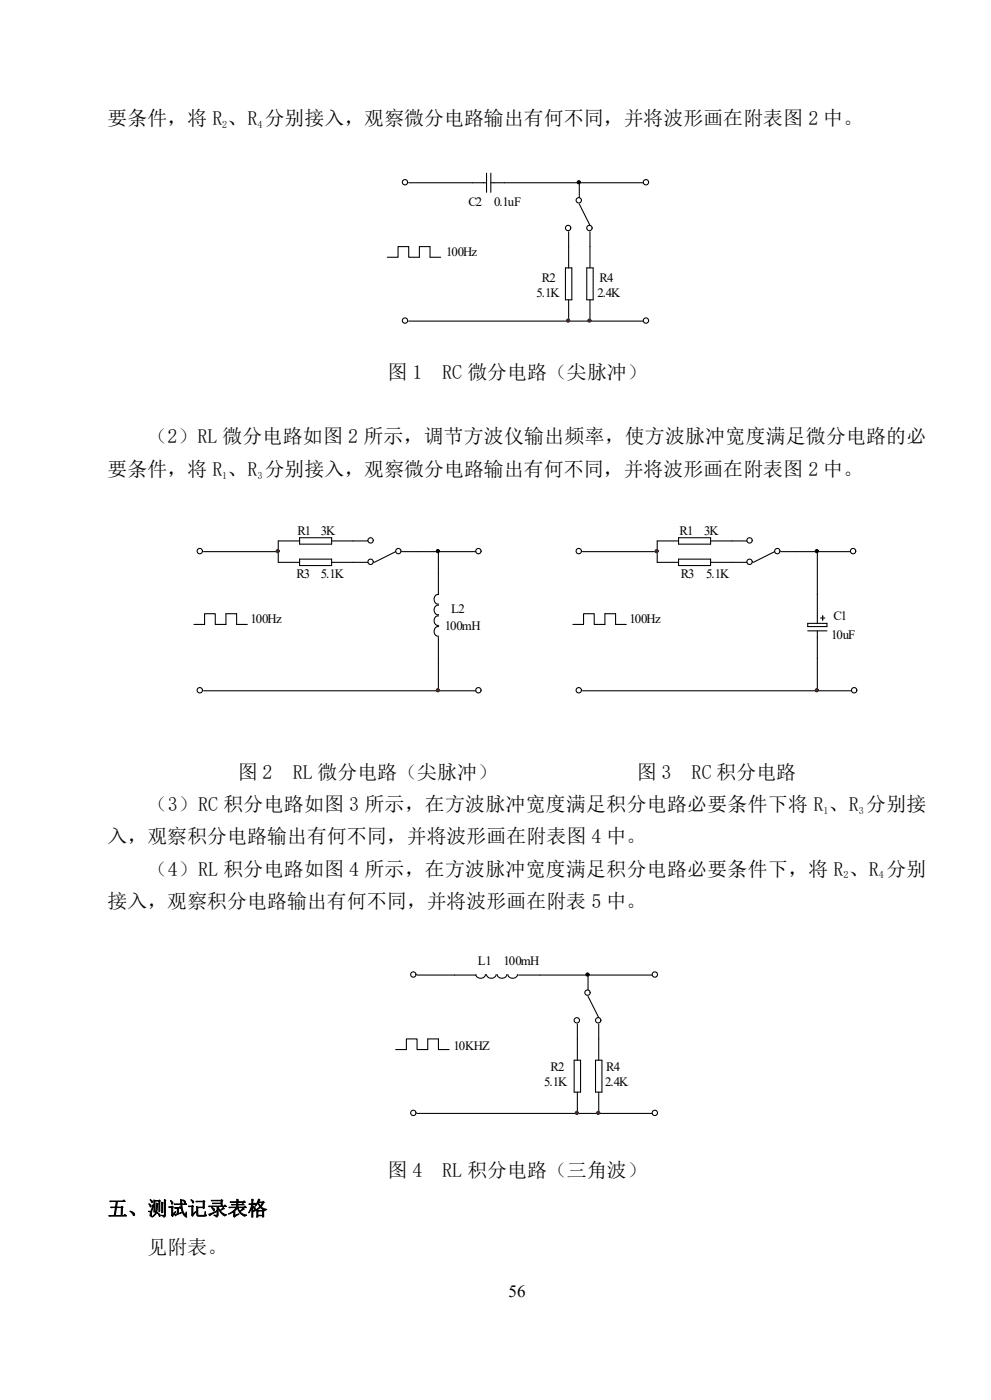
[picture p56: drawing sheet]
<svg xmlns="http://www.w3.org/2000/svg" width="184mm" height="260mm" viewBox="0 0 184 260" stroke-linecap="round" stroke-linejoin="round" font-family="sans-serif">
<defs><g id="words">
<g font-size="3.7">
<text x="20" y="23.3">要条件，将 R 、R 分别接入，观察微分电路输出有何不同，并将波形画在附表图 2 中。</text>
<text x="72" y="70.4">图 1</text>
<text x="82.1" y="70.4">RC 微分电路（尖脉冲）</text>
<text x="27.4" y="82.4">（2）RL 微分电路如图 2 所示，调节方波仪输出频率，使方波脉冲宽度满足微分电路的必</text>
<text x="20" y="88.4">要条件，将 R 、R 分别接入，观察微分电路输出有何不同，并将波形画在附表图 2 中。</text>
<text x="44.2" y="144.6">图 2</text>
<text x="54.4" y="144.6">RL 微分电路（尖脉冲）</text>
<text x="118.2" y="144.6">图 3</text>
<text x="128.4" y="144.6">RC 积分电路</text>
<text x="27.4" y="150.6">（3）RC 积分电路如图 3 所示，在方波脉冲宽度满足积分电路必要条件下将 R 、R 分别接</text>
<text x="20" y="156.7">入，观察积分电路输出有何不同，并将波形画在附表图 4 中。</text>
<text x="27.4" y="162.7">（4）RL 积分电路如图 4 所示，在方波脉冲宽度满足积分电路必要条件下，将 R 、R 分别</text>
<text x="20" y="168.7">接入，观察积分电路输出有何不同，并将波形画在附表 5 中。</text>
<text x="72" y="218.5">图 4</text>
<text x="82.1" y="218.5">RL 积分电路（三角波）</text>
<text x="20" y="225.7">五、测试记录表格</text>
<text x="27.4" y="232.9">见附表。</text>
</g>
<text font-size="3.2" x="94.4" y="240.9">56</text>
<g font-size="2.4">
<text x="87" y="38.3">C2</text>
<text x="91.7" y="38.3">0.1uF</text>
<text x="82.8" y="47.6">100Hz</text>
<text x="100.6" y="52.3">R2</text>
<text x="111.3" y="52.3">R4</text>
<text x="99.7" y="55.1">5.1K</text>
<text x="110.9" y="55.1">2.4K</text>
<text x="55.2" y="99.3">R1</text>
<text x="59.6" y="99.3">3K</text>
<text x="126.2" y="99.3">R1</text>
<text x="130.8" y="99.3">3K</text>
<text x="55" y="107.4">R3</text>
<text x="59.6" y="107.4">5.1K</text>
<text x="126.4" y="107.4">R3</text>
<text x="131.2" y="107.4">5.1K</text>
<text x="83.8" y="113.8">L2</text>
<text x="46.5" y="115.8">100Hz</text>
<text x="82.6" y="117">100mH</text>
<text x="116.9" y="115.8">100Hz</text>
<text x="154.4" y="118.8">10uF</text>
<text x="154.8" y="115.2">C1</text>
<text x="88.8" y="179.3">L1</text>
<text x="93.5" y="179.3">100mH</text>
<text x="84.2" y="194.9">10KHZ</text>
<text x="101.1" y="201.7">5.1K</text>
<text x="102.3" y="198.9">R2</text>
<text x="112.4" y="201.7">2.4K</text>
<text x="112.6" y="198.9">R4</text>
</g>
<g font-size="1.9">
<text x="41.3" y="23.8">2</text>
<text x="47.8" y="23.8">4</text>
<text x="41.3" y="88.9">1</text>
<text x="47.8" y="88.9">3</text>
<text x="152.9" y="151.2">1</text>
<text x="159.5" y="151.2">3</text>
<text x="156.6" y="163.2">2</text>
<text x="163.2" y="163.2">4</text>
</g>
</g></defs>
<g fill="none" stroke="#000" stroke-width=".2">
<path d="M75.9 33.9h14.5M90.4 32.2v3.5M91.1 33.9h28.4M91.1 32.2v3.5M107.6 37.9l2 4M107.6 33.9v2.8M71.9 47.8h2v-2h2v2h2v-2h2v2h1.9M75.9 59.6h43.6M105 49.8h1.2v5.9h-1.2zM105.6 43v6.8M105.6 55.7v3.9M109 49.8h1.1v5.9h-1.1z"/>
<path d="M109.6 43v6.8M109.6 55.7v3.9"/>
<circle cx="75.2" cy="33.8" r=".49"/>
<circle cx="107.5" cy="37.2" r=".49"/>
<circle cx="119.9" cy="33.8" r=".49"/>
<circle cx="75.2" cy="59.5" r=".49"/>
<circle cx="105.5" cy="42.3" r=".49"/>
<circle cx="109.5" cy="42.3" r=".49"/>
<circle cx="119.9" cy="59.5" r=".49"/>
</g>
<circle cx="107.5" cy="33.8" r=".3" fill="#000" stroke="#000" stroke-width=".19"/>
<g fill="#800000" stroke="#800000" stroke-width=".19">
<circle cx="105.5" cy="59.5" r=".3"/>
<circle cx="109.5" cy="59.5" r=".3"/>
</g>
<path d="M31.5 96.7h128.6v36.6h-128.6z" fill-rule="evenodd" fill="#fff"/>
<g fill="none" stroke="#000" stroke-width=".2">
<path d="M55.6 99.9h6v1.2h-6zM126 99.9h6v1.2h-6zM36 116h2v-2h2v2h2v-2h1.9v2h2M37.8 102.5h13.9M55.6 100.5h-3.9v3.9h3.9M55.6 103.9h6v1.1h-6zM61.6 100.5h6.7M61.6 104.4h6.7M73.5 102.5l-4 1.9M74.7 102.5h13.6M81.4 102.5v7.9M81.4 118.4v9.9"/>
<path d="M81.5 110.4a.88 .88 0 0 0-.9 .9 .88 .88 0 0 0 .9 .9M81.5 112.4a.88 .88 0 0 0-.9 .9 .88 .88 0 0 0 .9 .9M81.5 114.4a.88 .88 0 0 0-.9 .9 .88 .88 0 0 0 .9 .9M81.5 116.4a.88 .88 0 0 0-.9 .9 .88 .88 0 0 0 .9 .8M106.4 116h2v-2h1.9v2h2v-2h2v2h2M108.2 102.5h13.8M126 100.5h-4v3.9h4M126 103.9h6v1.1h-6zM132 100.5h6.7M132 104.4h6.7M143.8 102.5l-3.9 1.9M145 102.5h12.9"/>
<path d="M150 115.8h3.6v.6h-3.6zM150 117.2h3.6M151.8 102.5v13.3M151.8 117.2v11.1M152.4 114.8h.8M152.8 114.4v.8M37.8 128.3h50.5M108.2 128.3h49.9"/>
<circle cx="37.1" cy="102.4" r=".5"/>
<circle cx="68.8" cy="100.4" r=".5"/>
<circle cx="68.8" cy="104.4" r=".5"/>
<circle cx="74" cy="102.4" r=".5"/>
<circle cx="88.8" cy="102.4" r=".5"/>
<circle cx="107.5" cy="102.4" r=".5"/>
<circle cx="139.2" cy="100.4" r=".5"/>
<circle cx="139.2" cy="104.4" r=".5"/>
<circle cx="144.3" cy="102.4" r=".5"/>
<circle cx="158.4" cy="102.4" r=".5"/>
<circle cx="37.1" cy="128.2" r=".5"/>
<circle cx="88.8" cy="128.2" r=".5"/>
<circle cx="107.5" cy="128.2" r=".5"/>
<circle cx="158.6" cy="128.2" r=".5"/>
</g>
<g fill="#000" stroke="#000" stroke-width=".19">
<circle cx="81.3" cy="102.4" r=".3"/>
<circle cx="151.7" cy="102.4" r=".3"/>
</g>
<g fill="#800000" stroke="#800000" stroke-width=".19">
<circle cx="51.6" cy="102.4" r=".3"/>
<circle cx="81.3" cy="128.2" r=".3"/>
<circle cx="121.9" cy="102.4" r=".3"/>
<circle cx="151.7" cy="128.2" r=".3"/>
</g>
<path d="M68.1 177h55.4v34.9h-55.4z" fill-rule="evenodd" fill="#fff"/>
<g fill="none" stroke="#000" stroke-width=".2">
<path d="M73.5 194.9h2v-1.9h1.9v1.9h2v-1.9h2v1.9h2M77.4 181.1h11M90.1 181a.92 .92 0 0 1-.8 .7 .92 .92 0 0 1-.9-.7M92.1 181a.92 .92 0 0 1-.9 .7 .92 .92 0 0 1-.9-.7M94.1 181a.92 .92 0 0 1-.9 .7 .92 .92 0 0 1-.9-.7M96.1 181a.92 .92 0 0 1-.9 .7 .92 .92 0 0 1-.9-.7M96.3 181.1h24.8M106.6 196.9h1.2v6h-1.2zM107.2 190.2v6.7M109.2 185.1l2 3.9M109.2 181.1v2.8M110.6 196.9h1.2v6h-1.2z"/>
<path d="M111.2 190.2v6.7M77.4 206.8h43.7M107.2 202.9v3.9M111.2 202.9v3.9"/>
<circle cx="76.8" cy="181" r=".5"/>
<circle cx="107.1" cy="189.5" r=".5"/>
<circle cx="109.1" cy="184.4" r=".5"/>
<circle cx="111.1" cy="189.5" r=".5"/>
<circle cx="121.6" cy="181" r=".5"/>
<circle cx="76.8" cy="206.7" r=".5"/>
<circle cx="121.6" cy="206.7" r=".5"/>
</g>
<circle cx="109.1" cy="181" r=".3" fill="#000" stroke="#000" stroke-width=".19"/>
<g fill="#800000" stroke="#800000" stroke-width=".19">
<circle cx="107.1" cy="206.7" r=".3"/>
<circle cx="111.1" cy="206.7" r=".3"/>
</g>
<use href="#words"/>
</svg>
